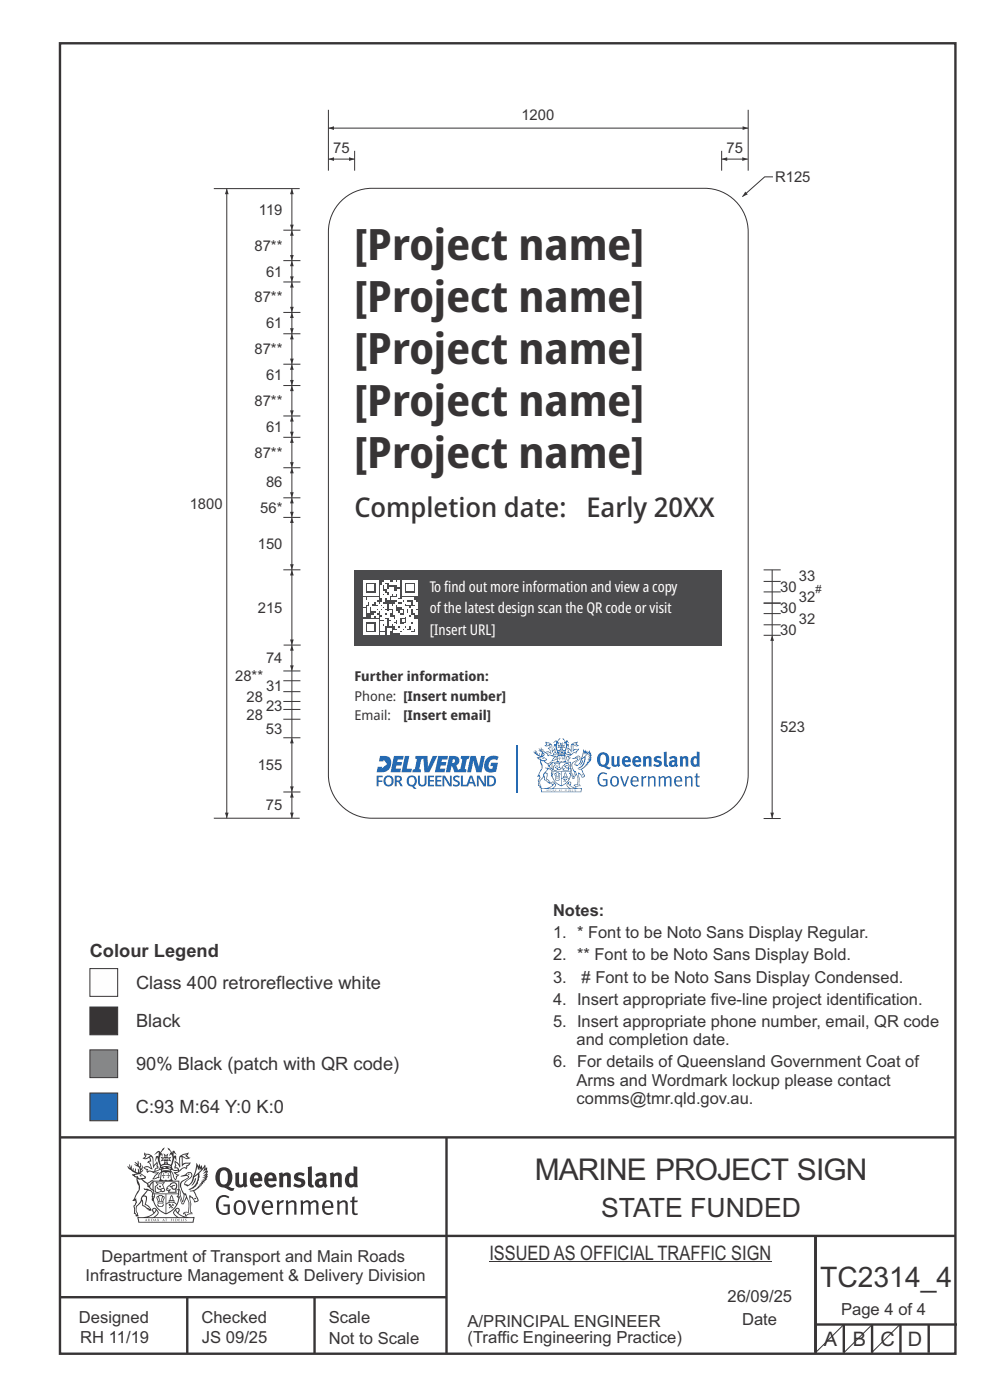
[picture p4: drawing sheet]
<svg xmlns="http://www.w3.org/2000/svg" width="210mm" height="297mm" viewBox="0 0 210 297" stroke-linecap="round" stroke-linejoin="round" font-family="sans-serif">
<defs><g id="words">
<g font-size="9.2" fill="#373435">
<text x="75.2" y="55.3">[Project name]</text>
<text x="75.2" y="66.3">[Project name]</text>
<text x="75.2" y="77.3">[Project name]</text>
<text x="75.2" y="88.3">[Project name]</text>
<text x="75.2" y="99.3">[Project name]</text>
</g>
<text font-size="6.3" fill="#373435" x="113.5" y="250.3">MARINE PROJECT SIGN</text>
<text font-size="6" fill="#373435" x="174" y="273">TC2314_4</text>
<g font-size="5.8" fill="#373435">
<text x="75.2" y="109.8">Completion date:</text>
<text x="124.4" y="109.8">Early 20XX</text>
</g>
<text font-size="5.6" fill="#373435" x="127.5" y="258.1">STATE FUNDED</text>
<g font-size="4.2" fill="#373435">
<text x="103.8" y="267.2">ISSUED AS OFFICIAL TRAFFIC SIGN</text>
<text x="174.7" y="285.6">A</text>
<text x="180.9" y="285.6">B</text>
<text x="186.8" y="285.6">C</text>
<text x="192.6" y="285.6">D</text>
</g>
<g font-size="3.9" fill="#373435">
<text x="19" y="203">Colour Legend</text>
<text x="28.9" y="209.9">Class 400 retroreflective white</text>
<text x="28.9" y="217.9">Black</text>
<text x="28.9" y="227">90% Black (patch with QR code)</text>
<text x="28.8" y="236.2">C:93 M:64 Y:0 K:0</text>
</g>
<g font-size="3.5" fill="#373435">
<text x="117.3" y="194.4">Notes:</text>
<text x="117.3" y="203.8">2. ** Font to be Noto Sans Display Bold.</text>
<text x="117.3" y="199.1">1. * Font to be Noto Sans Display Regular.</text>
<text x="117.3" y="208.4">3.</text>
<text x="123.4" y="208.4"># Font to be Noto Sans Display Condensed.</text>
<text x="117.3" y="213.1">4. Insert appropriate five-line project identification.</text>
<text x="117.3" y="217.8">5. Insert appropriate phone number, email, QR code</text>
<text x="122.3" y="221.7">and completion date.</text>
<text x="117.3" y="226.4">6. For details of Queensland Government Coat of</text>
<text x="122.3" y="230.3">Arms and Wordmark lockup please contact</text>
<text x="122.3" y="234.3">comms@tmr.qld.gov.au.</text>
<text x="21.6" y="267.8">Department of Transport and Main Roads</text>
<text x="18.2" y="271.8">Infrastructure Management &amp; Delivery Division</text>
<text x="16.7" y="280.6">Designed</text>
<text x="42.7" y="280.6">Checked</text>
<text x="69.7" y="280.6">Scale</text>
<text x="99.2" y="281.5">A/PRINCIPAL ENGINEER</text>
<text x="154.3" y="276.2">26/09/25</text>
<text x="157.4" y="281.2">Date</text>
<text x="178.4" y="278.9">Page 4 of 4</text>
<text x="17" y="284.8">RH 11/19</text>
<text x="42.8" y="284.8">JS 09/25</text>
<text x="69.7" y="285.2">Not to Scale</text>
<text x="99.2" y="285">(Traffic Engineering Practice)</text>
</g>
<g font-size="3.1" fill="#373435">
<text x="110.6" y="25.6">1200</text>
<text x="70.7" y="32.5">75</text>
<text x="154.1" y="32.5">75</text>
<text x="164.4" y="38.6">R125</text>
<text x="54.9" y="45.5">119</text>
<text x="54" y="53.2">87**</text>
<text x="56.4" y="58.7">61</text>
<text x="54" y="64.2">87**</text>
<text x="56.4" y="69.7">61</text>
<text x="54" y="75.2">87**</text>
<text x="56.4" y="80.6">61</text>
<text x="54" y="86.1">87**</text>
<text x="56.4" y="91.6">61</text>
<text x="54" y="97.1">87**</text>
<text x="40.2" y="107.9">1800</text>
<text x="56.4" y="103.4">86</text>
<text x="55.2" y="108.8">56*</text>
<text x="54.7" y="116.4">150</text>
<text x="165.5" y="125.5">30</text>
<text x="169.5" y="123.3">33</text>
<text x="54.7" y="130">215</text>
<text x="165.5" y="130.1">30</text>
<text x="169.5" y="127.7">32</text>
<text x="165.5" y="134.8">30</text>
<text x="169.5" y="132.4">32</text>
<text x="56.4" y="140.7">74</text>
<text x="49.9" y="144.5">28**</text>
<text x="52.3" y="148.9">28</text>
<text x="56.4" y="146.7">31</text>
<text x="52.3" y="152.7">28</text>
<text x="56.4" y="155.7">53</text>
<text x="56.4" y="150.8">23</text>
<text x="165.5" y="155.3">523</text>
<text x="54.7" y="163.4">155</text>
<text x="56.4" y="171.9">75</text>
</g>
<g font-size="3.1" fill="#fefefe">
<text x="91.1" y="125.6">To find out more information and view a copy</text>
<text x="91.1" y="130.1">of the latest design scan the QR code or visit</text>
<text x="91.1" y="134.7">[Insert URL]</text>
</g>
<g font-size="2.9" fill="#373435">
<text x="75.2" y="144.4">Further information:</text>
<text x="75.2" y="148.7">Phone: [Insert number]</text>
<text x="75.2" y="152.6">Email:</text>
<text x="85.6" y="152.6">[Insert email]</text>
</g>
<text font-size="2.4" fill="#373435" x="173" y="125.7">#</text>
</g></defs>
<g fill="none" stroke="#373435" stroke-width=".51">
<path d="M12.7 9.2h190v278h-190zM12.7 241.3h190M94.7 241.4v45.8M12.7 275.2h82M12.7 262.2h190.1M39.7 275.2v12M66.7 275.2v12M173 262.1v24.9M173 281h30M179 281v6M185 281v6M191 281v6"/>
<path d="M197 281v6"/>
</g>
<g fill="#373435">
<path d="M47 248.4a2.55 2.55 0 0 0 0 2.7l.3 .2a.81 .81 0 0 0 1-1v-.5a1.04 1.04 0 0 0-1.1-1.5zM46.3 248.1a1.82 1.82 0 0 1 2.1-.2 1.82 1.82 0 0 1 .9 1.8 2.29 2.29 0 0 1-.8 2l.7 .3h.5l-.2 .6a2.87 2.87 0 0 1-2-.7 2.12 2.12 0 0 1-1.7-3.1z" fill-rule="evenodd"/>
<path d="M49.9 248.9l.8-.2v2a.46 .46 0 0 0 .3 .6 .46 .46 0 0 0 .6-.3v-2.1l.7-.2v2.4l.2 .5-.5 .3-.3-.3a1.02 1.02 0 0 1-1.2 .3 1.02 1.02 0 0 1-.6-1.1z" fill-rule="evenodd"/>
<path d="M54 249.5l-.1 .5h.9a.49 .49 0 0 0-.2-.6 .49 .49 0 0 0-.6 .1zM53.4 249.1a1.34 1.34 0 0 1 1.6-.2 1.34 1.34 0 0 1 .6 1.5v.2h-1.7a.77 .77 0 0 0 .5 .8 .77 .77 0 0 0 .9-.4l.3 .5a1.59 1.59 0 0 1-2 .2 1.59 1.59 0 0 1-.5-2.1z" fill-rule="evenodd"/>
<path d="M57 249.5l-.1 .5h1a.49 .49 0 0 0-.2-.6 .49 .49 0 0 0-.7 .1zM56.4 249.1a1.34 1.34 0 0 1 1.6-.2 1.34 1.34 0 0 1 .7 1.5v.2h-1.8a.77 .77 0 0 0 .5 .8 .77 .77 0 0 0 .9-.4l.4 .5a1.59 1.59 0 0 1-2.1 .2 1.59 1.59 0 0 1-.5-2.1z" fill-rule="evenodd"/>
<path d="M59.2 248.9l.7-.2 .1 .4a.95 .95 0 0 1 1-.3 .95 .95 0 0 1 .7 .8v2.3h-.8v-2.3a.46 .46 0 0 0-.8 .1v2.2h-.8z" fill-rule="evenodd"/>
<path d="M62.6 249.1a1.75 1.75 0 0 1 2-.1l-.2 .5-.6-.2a.43 .43 0 0 0-.6 .3l.4 .3a1.04 1.04 0 0 1 1.2 1.1 1.04 1.04 0 0 1-1.4 1l-1.2-.4 .3-.6 1 .4 .4-.4a.88 .88 0 0 0-1-.5l-.4-.2-.1-.4z" fill-rule="evenodd"/>
<path d="M65.3 247.6l.8-.2 .1 3.8 .3 .2 .1 .4a.88 .88 0 0 1-1 0 .88 .88 0 0 1-.3-1z" fill-rule="evenodd"/>
<path d="M67.8 250.6a.43 .43 0 0 0-.1 .7 .43 .43 0 0 0 .7-.1v-.7zM66.8 249.1a1.7 1.7 0 0 1 2.4 .1v1.9l.3 .4-.4 .5-.5-.4a1.03 1.03 0 0 1-1.7-.1 1.03 1.03 0 0 1 .8-1.5h.7v-.4a.8 .8 0 0 0-1.2 .1z" fill-rule="evenodd"/>
<path d="M70 248.9l.7-.2 .1 .4a.95 .95 0 0 1 1-.3 .95 .95 0 0 1 .7 .8v2.3h-.8v-2.3a.46 .46 0 0 0-.8 .1v2.2h-.8z" fill-rule="evenodd"/>
<path d="M74.3 249.5a1.48 1.48 0 0 0 0 1.7h.5l.2-.1v-1.5l-.3-.2zM75 247.4l.8 .1 .1 4.4h-.7l-.1-.2a1.26 1.26 0 0 1-1.4 0 1.26 1.26 0 0 1-.5-1.3 1.29 1.29 0 0 1 .4-1.4 1.29 1.29 0 0 1 1.4-.1z" fill-rule="evenodd"/>
<path d="M46.4 253.9a1.72 1.72 0 0 1 2.3 0l-.3 .3a1.24 1.24 0 0 0-1.4-.2 1.24 1.24 0 0 0-.6 1.4 1.49 1.49 0 0 0 1.2 1.9l.7-.1v-1.3h-.8l-.1-.4h1.3v1.9a1.93 1.93 0 0 1-2.2 0 1.93 1.93 0 0 1-.7-2.2l.2-.8z" fill-rule="evenodd"/>
<path d="M50.4 255.1a1.65 1.65 0 0 0 .2 2.2 .99 .99 0 0 0 1-1.4 .78 .78 0 0 0-.4-.8 .78 .78 0 0 0-.8 0zM50 254.9a1.33 1.33 0 0 1 1.6-.1 1.33 1.33 0 0 1 .5 1.4 1.31 1.31 0 0 1-1.3 1.6 1.31 1.31 0 0 1-1.2-1.6v-.6z" fill-rule="evenodd"/>
<path d="M52.5 254.7l.4-.1 .9 2.6 .8-2.5h.5l-1.1 3h-.5z" fill-rule="evenodd"/>
<path d="M56.3 255.2l-.2 .7h1.3a.7 .7 0 0 0-.3-.8 .7 .7 0 0 0-.8 .1zM55.9 255a1.22 1.22 0 0 1 1.5-.2 1.22 1.22 0 0 1 .5 1.5h-1.8a.93 .93 0 0 0 .5 1 .93 .93 0 0 0 1.1-.2l.2 .3a1.43 1.43 0 0 1-1.8 .1 1.43 1.43 0 0 1-.6-1.7z" fill-rule="evenodd"/>
<path d="M58.7 254.7l.4-.1 .1 .5 .4-.4 .6-.1-.2 .5a.66 .66 0 0 0-.8 .7v1.9h-.4z" fill-rule="evenodd"/>
<path d="M60.6 254.7l.4-.1 .1 .5a.94 .94 0 0 1 1-.5 .94 .94 0 0 1 .8 .8v2.3h-.5l-.1-2.5a.81 .81 0 0 0-1.2 .3v2.2h-.4z" fill-rule="evenodd"/>
<path d="M63.7 254.7l.5-.1 .1 .5 .4-.3a.78 .78 0 0 1 1.1 .3 .9 .9 0 0 1 1-.5 .9 .9 0 0 1 .8 .8v2.3h-.5l-.1-2.5a.67 .67 0 0 0-1.1 .3v2.2h-.5v-2.4l-.4-.3-.7 .4v2.3h-.5z" fill-rule="evenodd"/>
<path d="M69 255.2l-.1 .7h1.3a.7 .7 0 0 0-.3-.8 .7 .7 0 0 0-.9 .1zM68.7 255a1.22 1.22 0 0 1 1.5-.2 1.22 1.22 0 0 1 .5 1.5h-1.8a.93 .93 0 0 0 .4 1 .93 .93 0 0 0 1.2-.2l.1 .3a1.44 1.44 0 0 1-1.7 .1 1.44 1.44 0 0 1-.6-1.7z" fill-rule="evenodd"/>
<path d="M71.4 254.7l.5-.1 .1 .5a.94 .94 0 0 1 1-.5 .94 .94 0 0 1 .8 .8v2.3h-.5l-.1-2.5a.81 .81 0 0 0-1.2 .3v2.2h-.4z" fill-rule="evenodd"/>
<path d="M74.7 253.9l.5-.1v.9h.7l-.1 .3h-.6v2.2l.1 .2h.5l.1 .3a.75 .75 0 0 1-1.2-.6v-2.1h-.4v-.3h.4z" fill-rule="evenodd"/>
<path d="M30.8 244.9l1.1 .3-.9 .5h-.4l.6-.5zM31.8 245.4h.2a2.44 2.44 0 0 1 .4 1.9l.1 .5 .7-1-.1 .6 .3 .3a.57 .57 0 0 0-.6 .7l-1-.1-.5 .2 .2-.5-.8-.3 .7-.1 .9 .5 .1-.1-.6-1.3-.2-.2h.5zM30.7 244.4l-.1 .5 .2 .4-.6 .4a1.04 1.04 0 0 0 1.4-.1l.2 .6-.3 .1-.2 .4a.94 .94 0 0 1 .8 1.1l-.2-.1a1.16 1.16 0 0 0-1.5-.1l.3 .4 .4 .2 .1 .5 .2 .1 .1-.2a.94 .94 0 0 1 1.1 .2l.8 .1-1.2 1.2a1.13 1.13 0 0 0 1.2-.2l.4-.1-.1-.4 .5-.8a.83 .83 0 0 0-.6 1.1l-.3-.1-.7 .4 1.1-1.4-.5 .1-.5-.1 1.3-.5-.1-.1-.9 .4v-.3l.2-.2 .3 .1 .1-.3-.2-.4v-.6l-.1-.4-.7 1v-.7a1.42 1.42 0 0 0-1.6-1.8z" fill-rule="evenodd"/>
<path d="M38.5 245.2l.5-.2 .7-.1-.6 .3 .8 .5h-.3zM38.3 245.5l.2-.1 .1 2a1.69 1.69 0 0 1 1.6-.6l-.8 .5 .1 .5a1.1 1.1 0 0 0-1.5 .6l-.1-.5-.2-.2h-.5l.3-.4-.3-.7a1.42 1.42 0 0 1 .8 1.1l.2-.1zM37.1 246.2l.1 1-.2 .3 .1 .4h.5l.1 .2a.96 .96 0 0 1-1.1-.1l-.1 .1a1.06 1.06 0 0 0 1.3 .2v.1a.72 .72 0 0 1-1 .2l.3 .5 .6 .2-.4 .2-.1 .6-.2-.3-.4-1.1-.4-.4 .4 .9a1.54 1.54 0 0 0 .7 1.2l.2-.3a.58 .58 0 0 1 .4-.8l.2-.1h-.3l-.5-.3 .9-.5a.93 .93 0 0 1 1.2-.5v.2l.2-.2 .1-.5a.99 .99 0 0 0 .7-.8l-1.3 .1-.3 .2-.1-1.4 .9 .4 .9-.3h-.4l-.5-.4 .4-.7-.6 .2a1.46 1.46 0 0 0-1.4 2.1v.4l-.2-.4z" fill-rule="evenodd"/>
<path d="M35.6 248.9l.2 .1-.1 .3 .4 .1h-.4v.6l-.1-.6h-.3l.3-.1z" fill-rule="evenodd"/>
<path d="M34.6 248.9l.2 .1v.3l.3 .1h-.3l-.1 .6v-.6h-.4l.4-.1z" fill-rule="evenodd"/>
<path d="M34.3 248.8a.57 .57 0 0 1 .9 .2 .57 .57 0 0 1 .9-.2l.2 1.4h-.2a.57 .57 0 0 1-.9 0 .69 .69 0 0 1-1.1 0zM34.2 248.1l-.3 2.1-.2 .4h3l-.2-.4-.3-2.1h-.2v.2l-.8-.1-.8 .1v-.2z" fill-rule="evenodd"/>
<path d="M34.2 252.4a.3 .3 0 0 0 .6 0 .3 .3 0 0 0-.6 0zM33.3 250.9l.3 .3-.3 .4a.79 .79 0 0 0 0 1.3l.8-.2-.1-.3a.55 .55 0 0 1-.7-.6l.1-.1 .2 .3 .3 .2 .8-.2-.4-.7 .4-.4-.7 .2zM33 250.7l1.1 .2 .9-.2-.4 .6 .4 1.2a.56 .56 0 0 1-.8 .3l-.2 .1a.73 .73 0 0 1-.9 .1 .73 .73 0 0 1-.3-1v-.4l.6-.4z" fill-rule="evenodd"/>
<path d="M35.6 251.8l.7-.4a.58 .58 0 0 1 1-.1 .58 .58 0 0 1-.4 .9l-.3-.3a.43 .43 0 0 1 .6-.4 .57 .57 0 0 0-.8 .2l-.2-.1-.3 .1 .4 .2a.55 .55 0 0 0 .9 .4v.5h-1.3l.3-.4-.1-.1-.6 .1 .2-.3-.2-.1zM35.4 251.8l-.1 .2a.39 .39 0 0 0 .2 .6h.3l-.2 .4h1.9l-.1-.8a.86 .86 0 0 0-.1-1.3 .86 .86 0 0 0-1.3 .4z" fill-rule="evenodd"/>
<path d="M36 254.8h.8v.2h-.8zM36.4 253.8l.2 .8h-.4zM36.4 253.5l-.3 .5-.1 .6h-.2v.4l-.7 .4 .2 .1a1.48 1.48 0 0 1 2.1 .2l.2-.1-.6-.5v-.5h-.2l-.1-.6z" fill-rule="evenodd"/>
<path d="M35.8 255.4l.4 .1 .1 .3 .3-.2-.2-.2a.38 .38 0 0 1 .5 .5l-.2-.2-.3 .2 .3 .2-.3 .3-.1-.4-.4 .4-.1-.2 .4-.3-.1-.1-.2 .1z" fill-rule="evenodd"/>
<path d="M34.5 254h.2v.2l-.2 .6h-.2zM33.6 255.3h.9v.2a.55 .55 0 0 1-.8 .4v-.2l-.2-.1zM33.4 254h.2l.2 .8h-.2zM33.6 255l.8-.1 .1 .2h-.8zM33.8 253.7h.5l-.2 1.1h-.1zM33.3 253.8l-.1 .3 .3 1.1a.48 .48 0 0 0-.1 .6 .48 .48 0 0 0 .5 .2h.5a.49 .49 0 0 0 .2-.8l.3-1.1-.1-.3a1.42 1.42 0 0 0-1.5 0z" fill-rule="evenodd"/>
<path d="M33.7 251.5l.4 .1 .1 .3h-.3z" fill-rule="evenodd"/>
<path d="M41.3 250.1l.3-.2-.2 .8-.6 .8h-.2l.5-.7z" fill-rule="evenodd"/>
<path d="M39.7 249l.3-.2 .5 .2a.88 .88 0 0 1-.6 1.1 1.22 1.22 0 0 0-.8 1.3l.5 .2a.72 .72 0 0 0 .9-.4l.5-.8 .2-.6 .8-.6v.2a2.85 2.85 0 0 1-2 2.9l.1 .1a2.13 2.13 0 0 0 1.9-1.5v-.3a2.01 2.01 0 0 0 .3-1.7l1.1-1.3-.4 1 .7-.5-.7 1 .8-.4-.8 .8 .7-.2-.9 .6 .8-.1-.8 .4h.7l-.8 .3 .3 .2h-.4l.2 .3h-.4l.2 .3h-.4l.1 .2h-.1a2.16 2.16 0 0 1-2 1.1l.1 .2 .4-.1a.76 .76 0 0 1 .7 .8l.5 1.2-.6 .2a1.45 1.45 0 0 0-1.1-1.3l.2 1.8-.1 1.8 .4 .3a1.07 1.07 0 0 0-1.2 .4v-.3l-.5-.2a.87 .87 0 0 1 1.1-.1v-.7a4.4 4.4 0 0 0-.6-3.1l-.1-.3h-.2a2.16 2.16 0 0 1-.7-2.2l.3-.4 1.2-.7a.55 .55 0 0 0-.4-.8zM37.8 252.4a.76 .76 0 0 1 .3 1.1l.6 1.6 .4-1.7 .2 .1a.61 .61 0 0 1-.1 .9l-.3 .8-.2 .1-.7-1.6-.3 .1a1.18 1.18 0 0 0 .1-1.4zM41.8 247.5l.2 .7 .3-.5v.6l.4-.5a1.9 1.9 0 0 1-1.2 1.4l-.3 .3zM38.2 249.6l1.4-.2 .2 .2v.3l-.5 .2a1.26 1.26 0 0 0-.9 1.9l.2 .7a1.84 1.84 0 0 1 .1 2.1l-.4-1.4a.96 .96 0 0 0-.4-1.2l-.4 .2a.78 .78 0 0 1 0 1.3l.1 .3h.4l.4 1.1a.38 .38 0 0 0 .2 .4 .38 .38 0 0 0 .4-.1l.6-1.2a2.94 2.94 0 0 1 .4 2.5l-.1 .4h-.8l-.3 .4v.2l.4-.1 .1 .4 .2 .1a1.02 1.02 0 0 1 1.3-.5v-.4l-.3-.1 .1-1.8-.3-1.3h.1a1.14 1.14 0 0 1 .8 1 .63 .63 0 0 0 .8-.2 .63 .63 0 0 0-.2-.9l-.6-1.2 .9-.6 .2-.4h.3l-.1-.2h.4l-.1-.3h.3l-.1-.3 .5-.1-.2-.2 .6-.4v-.2h-.2l.4-.5h-.3l.3-.5-.4 .1 .4-.5v-.3l-.3 .2 .2-.7-.1-.2-.4 .3v-.8l-.6 .8-.2-.8-.2 .5-.3-.7-.1 .6-.5-.8-.1 1.4-.6 1.8a1.81 1.81 0 0 1-1 1.5l-.6-.2a1.75 1.75 0 0 1 1.1-1.2 .75 .75 0 0 0 .1-1.3 .75 .75 0 0 0-1.2 .4z" fill-rule="evenodd"/>
<path d="M41.2 254.1h.3l.2 .2-.4 .1z" fill-rule="evenodd"/>
<path d="M29.4 258.4h11.6l-.1 .8h-11.4zM31.3 258.2l.5-.1a2.48 2.48 0 0 0 1.4-1.3l.3 .5-.5 .6-.5 .3zM32.5 256.6l.3-.2 .2 .1-.3 .7zM37.2 256.8a2.65 2.65 0 0 0 1.8 1.4h-1.1l-.5-.3-.5-.6zM37.4 256.5l.2-.1 .3 .2-.3 .6zM29.2 258.2l.1 1.2h11.8l.2-1.1-.2-.1a4.1 4.1 0 0 1-3.3-.9l.3-.4-.1-.6a1.06 1.06 0 0 0-1.3 1l.2 .4 .6 .5h-4.7l.3-.1a.84 .84 0 0 0 .6-.8 .84 .84 0 0 0-.5-.8l-.3-.2h-.5l-.1 .6 .3 .4a4.2 4.2 0 0 1-3.4 .9z" fill-rule="evenodd"/>
<path d="M31 258.7l.1 .2h-.2zM31 258.5l-.3 .6 .4-.2 .2 .2z" fill-rule="evenodd"/>
<path d="M31.3 258.6h.3v.4a.25 .25 0 0 0 .2-.1 .25 .25 0 0 0-.1-.3h.1a.29 .29 0 0 1 0 .4 .29 .29 0 0 1-.4 0 .29 .29 0 0 1 0-.4z" fill-rule="evenodd"/>
<path d="M32.2 258.6a.22 .22 0 0 1 .3 .2 .22 .22 0 0 1-.3 .2zM32 258.6l.1 .4a.33 .33 0 0 0 .4 0 .33 .33 0 0 0 0-.4 .33 .33 0 0 0-.5 0z" fill-rule="evenodd"/>
<path d="M32.9 258.7l.1 .2h-.2zM32.9 258.5l-.2 .6 .3-.2 .2 .2z" fill-rule="evenodd"/>
<path d="M33.3 258.6h.2l.1 .1 .2-.1-.2 .2 .2 .3-.3-.3-.1 .3h-.1l.2-.3z" fill-rule="evenodd"/>
<path d="M34.7 258.7l.1 .2h-.2zM34.7 258.5l-.3 .6 .4-.2 .2 .2z" fill-rule="evenodd"/>
<path d="M35 258.5h.5l-.2 .1v.5h-.2l.1-.5z" fill-rule="evenodd"/>
<path d="M36.2 258.6l.3-.1-.1 .1v.2h.1h-.1v.3h-.2z" fill-rule="evenodd"/>
<path d="M36.7 258.6h.2v.5h-.2z" fill-rule="evenodd"/>
<path d="M37.3 258.6a.22 .22 0 0 1 .3 .2 .22 .22 0 0 1-.3 .2zM37.1 258.6v.4a.33 .33 0 0 0 .5 0 .33 .33 0 0 0 0-.4 .33 .33 0 0 0-.5 0z" fill-rule="evenodd"/>
<path d="M37.8 258.6l.4-.1-.2 .1v.2h.1h-.1v.2l.2 .1h-.4z" fill-rule="evenodd"/>
<path d="M38.4 258.6h.2l-.1 .4 .2 .1h-.3z" fill-rule="evenodd"/>
<path d="M38.9 258.6h.2v.5h-.2z" fill-rule="evenodd"/>
<path d="M39.3 258.6h.2h-.1l.2 .3-.2 .2-.1-.1v-.1l.2 .1z" fill-rule="evenodd"/>
<path d="M34.2 247.4a1.51 1.51 0 0 1 2 .2 2.67 2.67 0 0 0-2.1 0zM35.7 247.6l.4 .1 .1 .3-.4-.1zM34.6 247.6h.5l.1 .2h-.4zM34 247.8l.3 .2h-.3zM34.9 246.9l.3-.2 .3 .2zM34.9 245.6l.2 .1v.3h-.2zM35 245.1l.2 .2 .2-.2-.1 .3h-.2zM35.1 246.3h.2l.1 .4-.2-.2-.2 .2zM35.3 245.7l.2-.1v.4h-.2zM34.4 245.7h.3l.1 .3-.4 .1 .2-.2zM35.7 245.7h.3l-.2 .2 .2 .2-.4-.1zM32.7 244.9l1-.5-.1 1-.2-.2-.3 .2-.3 1.1 .5-1 .3 .9a1.84 1.84 0 0 1 .2 1.7l.4 .1a2.48 2.48 0 0 1 2.2 0l.2-.2-.2-.7 .7-1.8 .4 .7-.2-1-.2-.1-.2 .3v-.9l.6 .4-.6-.8-.3 .1-.1 .4-.5-.9-.5-.3 .2 .5 .6 .5-.5 .8 .4-.4a2.06 2.06 0 0 1 0 2.3l-.5-.2-.2-.6 .1-.1 .8 .2-.4-.5 .4-.5-.7 .2-.2-.2 .2-.7-.5 .4-.5-.4 .2 .7-.2 .2-.7-.2 .4 .5-.4 .5 .8-.2 .1 .1-.2 .6-.5 .2a2.02 2.02 0 0 1 0-2.2l.3 .5-.1-.7-.3-.1 .8-1.2-.4 .3-.5 .8-.2-.3a.8 .8 0 0 0-.8 .5z" fill-rule="evenodd"/>
<path d="M29.2 250.1l.3 .1a.61 .61 0 0 1 .8 .4l.3 .2a.8 .8 0 0 1 .6 1l.4 .1 .5 .5a1 1 0 0 1 .5 1.1l-.1 .7v-.5h-.1a.96 .96 0 0 0-.8-1.3l-.2-.2h-.7l-.1-.1-.1 .1 .1 .3h.6l-1.2 1.3-.2 1-.4 .6a1.33 1.33 0 0 0-.5 1.8l.2 .5a1.26 1.26 0 0 1-.5-1.5l-.1-.3a1.56 1.56 0 0 0 .4-1.7l-.3 .2 .2-.5a3.2 3.2 0 0 0 .7-3zM30.4 253.9h.4a2.06 2.06 0 0 1-.1 1.6l.7 .5 .4 .4-.6-.1-.8-.6-.1-.9a.51 .51 0 0 1 .1-.9zM28.6 249.3a1.52 1.52 0 0 1 2.1 .5l-1.1 .2-.2-.1-.1-.4h-.5zM27.5 247v.8l-.3-.4h-.1a3.1 3.1 0 0 0 1.9 1.6l-1 .1 .5 .6 .5 .1 .1 1.1a1.84 1.84 0 0 1-.3 2.5l-.4 .9-.3 .4 .2 .1 .4-.1 .1 .4-.2 .5-.3 .2 .1 1.7h.2l.3 .5 .1 .1 .4-.1-.1-.5a1.3 1.3 0 0 1-.1-1.7l.9-1 .1 1.1 .6 .2 .5 .5 .1-.1 .2 .3h.5a1.85 1.85 0 0 0-1.2-1.4l.1-.3a1.39 1.39 0 0 0 0-1.4l-.5-.1 .5-.5a.66 .66 0 0 1 .9-.4 .66 .66 0 0 1 .3 .9l-.1 .4 .2-.1v.2l-.1 .3 .2 .5 .1-.3a2.24 2.24 0 0 0 .1-2.2 .73 .73 0 0 1-.7-.7 .73 .73 0 0 1 .6-.7v-.2a.94 .94 0 0 0-.9 .8 .48 .48 0 0 1-.1-.6 .48 .48 0 0 1 .5-.2l.5-.3a.51 .51 0 0 0-.8 .2l-.5 .2-1-.8h.6l.2-.5-1.2-.7 .5-.5v-.3l-.5 .4 .1-.2a.69 .69 0 0 0 .2-1v.4l-.2 .3v-1.1l-.3-.2 .1 .6-.1 .2-.4-1.3v.7l-.6-.4 .5 .7-.6-.2 .3 .3a1 1 0 0 1 .7 1.4l-.2-.8v.9l-.5-.2v-.8l-.2 .7-.2-.1-.1-.6-.2 .4-.2-.2 .1-.7-.2 .5z" fill-rule="evenodd"/>
<path d="M29.6 249.4l.2-.1 .3 .2z" fill-rule="evenodd"/>
<path d="M32.4 250.5h5.6v2l-.2-.1v-1.7h-5.2v2.5h5.2v-.8l.1 .2-.1 1.1v-.3h-2.5v4a4.1 4.1 0 0 0 2.6-3.6l.1-.1a4 4 0 0 1-2.8 3.9 4.2 4.2 0 0 1-2.8-4.7l.1 1.2 .1-.1a3.8 3.8 0 0 0 2.5 3.4v-4h-2.5l-.2-.9z" fill-rule="evenodd"/>
<circle cx="40" cy="249.1" r=".17"/>
</g>
<path d="M19.1 213.6h5.9v5.9h-5.9z" fill-rule="evenodd" fill="#373435" stroke="#373435" stroke-width=".21"/>
<path d="M19.1 205.5h5.9v5.9h-5.9z" fill-rule="evenodd" fill="#fefefe" stroke="#373435" stroke-width=".21"/>
<path d="M19.1 222.7h5.9v5.9h-5.9z" fill="#848688" stroke="#373435" stroke-width=".21"/>
<path d="M179 281l-6 6M185 281l-6 6" fill="none" stroke="#373435" stroke-width=".21"/>
<path d="M19.1 231.9h5.9v5.9h-5.9z" fill="#256ab2" stroke="#373435" stroke-width=".21"/>
<path d="M72 43a9.2 9.2 0 0 1 6.9-3.1h70.6a9.2 9.2 0 0 1 9.2 9.3v115.2a9.2 9.2 0 0 1-9.2 9.2h-70.6a9.2 9.2 0 0 1-9.2-9.2v-115.2a9.2 9.2 0 0 1 2.3-6.2zM190.9 281l-6 6" fill="none" stroke="#373435" stroke-width=".21"/>
<path d="M75.2 120.9h78v16h-78z" fill="#4b4b4d"/>
<g fill="#fefefe">
<path d="M77 123.1h.5v2.8h-.5z"/>
<path d="M77 125.9h.5v.4h-.5z"/>
<path d="M77 126.8h.5v1.4h-.5z"/>
<path d="M77 128.2h.5v.4h-.5z"/>
<path d="M77 129.1h.5v1.9h-.5z"/>
<path d="M77 131.4h.5v.9h-.5z"/>
<path d="M77 132.3h.5v1.4h-.5z"/>
<path d="M77 133.7h.5v.9h-.5z"/>
<path d="M77.5 123.1h.4v.5h-.4z"/>
<path d="M77.5 125.9h.4v.4h-.4z"/>
<path d="M77.5 127.3h.4v.9h-.4z"/>
<path d="M77.5 131.4h.4v.5h-.4z"/>
<path d="M77.5 134.2h.4v.4h-.4z"/>
<path d="M77.9 123.1h.5v.5h-.5z"/>
<path d="M77.9 124h.5v1.4h-.5z"/>
<path d="M77.9 125.9h.5v.4h-.5z"/>
<path d="M77.9 126.8h.5v.9h-.5z"/>
<path d="M77.9 128.6h.5v1.4h-.5z"/>
<path d="M77.9 131.4h.5v.5h-.5z"/>
<path d="M77.9 132.3h.5v1.4h-.5z"/>
<path d="M77.9 134.2h.5v.4h-.5z"/>
<path d="M78.4 123.1h.5v.5h-.5z"/>
<path d="M78.4 124h.5v1.4h-.5z"/>
<path d="M78.4 125.9h.5v.4h-.5z"/>
<path d="M78.4 126.8h.5v1.4h-.5z"/>
<path d="M78.4 128.2h.5v.4h-.5z"/>
<path d="M78.4 131.4h.5v.5h-.5z"/>
<path d="M78.4 132.3h.5v1.4h-.5z"/>
<path d="M78.4 134.2h.5v.4h-.5z"/>
<path d="M78.9 123.1h.4v.5h-.4z"/>
<path d="M78.9 124h.4v1.4h-.4z"/>
<path d="M78.9 125.9h.4v.4h-.4z"/>
<path d="M78.9 126.8h.4v1.4h-.4z"/>
<path d="M78.9 128.6h.4v1h-.4z"/>
<path d="M78.9 130.5h.4v.5h-.4z"/>
<path d="M78.9 131.4h.4v.5h-.4z"/>
<path d="M78.9 132.3h.4v1.4h-.4z"/>
<path d="M78.9 134.2h.4v.4h-.4z"/>
<path d="M79.3 123.1h.5v.5h-.5z"/>
<path d="M79.3 125.9h.5v.4h-.5z"/>
<path d="M79.3 126.8h.5v.9h-.5z"/>
<path d="M79.3 128.6h.5v1h-.5z"/>
<path d="M79.3 130h.5v.5h-.5z"/>
<path d="M79.3 131.4h.5v.5h-.5z"/>
<path d="M79.3 134.2h.5v.4h-.5z"/>
<path d="M79.8 123.1h.4v2.8h-.4z"/>
<path d="M79.8 125.9h.4v.4h-.4z"/>
<path d="M79.8 126.8h.4v.5h-.4z"/>
<path d="M79.8 127.7h.4v.5h-.4z"/>
<path d="M79.8 128.6h.4v.5h-.4z"/>
<path d="M79.8 129.6h.4v.4h-.4z"/>
<path d="M79.8 130.5h.4v.5h-.4z"/>
<path d="M79.8 131.4h.4v.9h-.4z"/>
<path d="M79.8 132.3h.4v1.4h-.4z"/>
<path d="M79.8 133.7h.4v.9h-.4z"/>
<path d="M80.2 128.2h.5v1.4h-.5z"/>
<path d="M80.7 124h.5v1.9h-.5z"/>
<path d="M80.7 125.9h.5v.9h-.5z"/>
<path d="M80.7 127.7h.5v.5h-.5z"/>
<path d="M80.7 128.6h.5v.5h-.5z"/>
<path d="M80.7 129.6h.5v.9h-.5z"/>
<path d="M80.7 131h.5v.4h-.5z"/>
<path d="M80.7 131.9h.5v.4h-.5z"/>
<path d="M80.7 132.3h.5v1.4h-.5z"/>
<path d="M80.7 134.2h.5v.4h-.5z"/>
<path d="M81.2 123.6h.4v.4h-.4z"/>
<path d="M81.2 125.4h.4v.5h-.4z"/>
<path d="M81.2 126.3h.4v1.4h-.4z"/>
<path d="M81.2 128.2h.4v.4h-.4z"/>
<path d="M81.2 129.1h.4v1.9h-.4z"/>
<path d="M81.2 131h.4v.4h-.4z"/>
<path d="M81.2 131.9h.4v.4h-.4z"/>
<path d="M81.2 132.8h.4v.9h-.4z"/>
<path d="M81.2 134.2h.4v.4h-.4z"/>
<path d="M81.6 123.1h.5v.5h-.5z"/>
<path d="M81.6 124h.5v1h-.5z"/>
<path d="M81.6 125.9h.5v.9h-.5z"/>
<path d="M81.6 128.2h.5v.9h-.5z"/>
<path d="M81.6 129.6h.5v.4h-.5z"/>
<path d="M81.6 130.5h.5v.5h-.5z"/>
<path d="M81.6 131.4h.5v.9h-.5z"/>
<path d="M81.6 132.3h.5v.5h-.5z"/>
<path d="M82.1 123.1h.5v.5h-.5z"/>
<path d="M82.1 125h.5v.4h-.5z"/>
<path d="M82.1 126.3h.5v1h-.5z"/>
<path d="M82.1 129.6h.5v1.4h-.5z"/>
<path d="M82.1 133.3h.5v.4h-.5z"/>
<path d="M82.1 133.7h.5v.9h-.5z"/>
<path d="M82.6 123.6h.4v.4h-.4z"/>
<path d="M82.6 124.5h.4v1.4h-.4z"/>
<path d="M82.6 125.9h.4v.4h-.4z"/>
<path d="M82.6 128.2h.4v.9h-.4z"/>
<path d="M82.6 129.6h.4v.4h-.4z"/>
<path d="M82.6 131h.4v.4h-.4z"/>
<path d="M82.6 131.9h.4v.4h-.4z"/>
<path d="M82.6 132.3h.4v.5h-.4z"/>
<path d="M82.6 133.3h.4v.4h-.4z"/>
<path d="M83 123.6h.5v.4h-.5z"/>
<path d="M83 124.5h.5v1.4h-.5z"/>
<path d="M83 126.8h.5v.5h-.5z"/>
<path d="M83 128.6h.5v.5h-.5z"/>
<path d="M83 131h.5v1.3h-.5z"/>
<path d="M83.5 123.1h.4v.9h-.4z"/>
<path d="M83.5 125.4h.4v.5h-.4z"/>
<path d="M83.5 125.9h.4v.4h-.4z"/>
<path d="M83.5 126.8h.4v.5h-.4z"/>
<path d="M83.5 128.2h.4v2.3h-.4z"/>
<path d="M83.5 131.4h.4v.5h-.4z"/>
<path d="M83.5 132.3h.4v.5h-.4z"/>
<path d="M83.5 133.7h.4v.5h-.4z"/>
<path d="M83.9 123.6h.5v.4h-.5z"/>
<path d="M83.9 125.4h.5v.5h-.5z"/>
<path d="M83.9 126.8h.5v.5h-.5z"/>
<path d="M83.9 127.7h.5v.5h-.5z"/>
<path d="M83.9 129.6h.5v1.4h-.5z"/>
<path d="M83.9 131h.5v.4h-.5z"/>
<path d="M83.9 132.3h.5v1h-.5z"/>
<path d="M83.9 133.7h.5v.5h-.5z"/>
<path d="M84.4 123.1h.5v1.4h-.5z"/>
<path d="M84.4 125h.5v.9h-.5z"/>
<path d="M84.4 125.9h.5v.9h-.5z"/>
<path d="M84.4 127.3h.5v.4h-.5z"/>
<path d="M84.4 128.2h.5v.4h-.5z"/>
<path d="M84.4 130h.5v1h-.5z"/>
<path d="M84.4 131h.5v1.3h-.5z"/>
<path d="M84.4 132.3h.5v.5h-.5z"/>
<path d="M84.4 133.3h.5v.4h-.5z"/>
<path d="M84.4 133.7h.5v.5h-.5z"/>
<path d="M84.9 127.3h.4v.4h-.4z"/>
<path d="M84.9 128.2h.4v.4h-.4z"/>
<path d="M84.9 129.6h.4v.4h-.4z"/>
<path d="M84.9 130.5h.4v.5h-.4z"/>
<path d="M84.9 132.3h.4v1.4h-.4z"/>
<path d="M84.9 134.2h.4v.4h-.4z"/>
<path d="M85.3 123.1h.5v2.8h-.5z"/>
<path d="M85.3 125.9h.5v.4h-.5z"/>
<path d="M85.3 126.8h.5v.5h-.5z"/>
<path d="M85.3 127.7h.5v.5h-.5z"/>
<path d="M85.3 128.2h.5v.9h-.5z"/>
<path d="M85.3 130.5h.5v.5h-.5z"/>
<path d="M85.3 131.4h.5v.5h-.5z"/>
<path d="M85.3 132.3h.5v1h-.5z"/>
<path d="M85.3 133.7h.5v.9h-.5z"/>
<path d="M85.8 123.1h.4v.5h-.4z"/>
<path d="M85.8 125.9h.4v.4h-.4z"/>
<path d="M85.8 126.8h.4v1.4h-.4z"/>
<path d="M85.8 128.6h.4v2.4h-.4z"/>
<path d="M85.8 132.3h.4v.5h-.4z"/>
<path d="M85.8 133.3h.4v.4h-.4z"/>
<path d="M85.8 133.7h.4v.9h-.4z"/>
<path d="M86.2 123.1h.5v.5h-.5z"/>
<path d="M86.2 124h.5v1.4h-.5z"/>
<path d="M86.2 125.9h.5v.4h-.5z"/>
<path d="M86.2 126.8h.5v.5h-.5z"/>
<path d="M86.2 127.7h.5v.5h-.5z"/>
<path d="M86.2 128.6h.5v.5h-.5z"/>
<path d="M86.2 130h.5v1h-.5z"/>
<path d="M86.2 131h.5v1.3h-.5z"/>
<path d="M86.2 132.3h.5v1h-.5z"/>
<path d="M86.2 133.7h.5v.9h-.5z"/>
<path d="M86.7 123.1h.5v.5h-.5z"/>
<path d="M86.7 124h.5v1.4h-.5z"/>
<path d="M86.7 125.9h.5v.4h-.5z"/>
<path d="M86.7 126.8h.5v.5h-.5z"/>
<path d="M86.7 127.7h.5v.5h-.5z"/>
<path d="M86.7 129.1h.5v1.4h-.5z"/>
<path d="M86.7 131h.5v1.3h-.5z"/>
<path d="M86.7 132.3h.5v.5h-.5z"/>
<path d="M86.7 133.7h.5v.9h-.5z"/>
<path d="M87.2 123.1h.4v.5h-.4z"/>
<path d="M87.2 124h.4v1.4h-.4z"/>
<path d="M87.2 125.9h.4v.4h-.4z"/>
<path d="M87.2 126.8h.4v.5h-.4z"/>
<path d="M87.2 128.6h.4v.5h-.4z"/>
<path d="M87.2 130.5h.4v.5h-.4z"/>
<path d="M87.2 131h.4v.9h-.4z"/>
<path d="M87.2 132.3h.4v1.4h-.4z"/>
<path d="M87.2 134.2h.4v.4h-.4z"/>
<path d="M87.6 123.1h.5v.5h-.5z"/>
<path d="M87.6 125.9h.5v.4h-.5z"/>
<path d="M87.6 127.3h.5v.9h-.5z"/>
<path d="M87.6 128.6h.5v1.4h-.5z"/>
<path d="M87.6 131.4h.5v.9h-.5z"/>
<path d="M87.6 132.3h.5v1h-.5z"/>
<path d="M87.6 134.2h.5v.4h-.5z"/>
<path d="M88.1 123.1h.5v2.8h-.5z"/>
<path d="M88.1 125.9h.5v.4h-.5z"/>
<path d="M88.1 127.7h.5v.5h-.5z"/>
<path d="M88.1 128.2h.5v.9h-.5z"/>
<path d="M88.1 129.6h.5v.9h-.5z"/>
<path d="M88.1 131.4h.5v.9h-.5z"/>
<path d="M88.1 132.3h.5v1.4h-.5z"/>
<path d="M88.1 133.7h.5v.9h-.5z"/>
</g>
<g fill="#256ab2">
<path d="M129.7 160.5l.6-.1v1.6l.2 .3 .4-.3v-1.5l.5-.1v1.7l.2 .4-.4 .2-.2-.2a.74 .74 0 0 1-.9 .2 .74 .74 0 0 1-.4-.8z"/>
<path d="M136.4 160.5l.5-.1 .1 .2a.69 .69 0 0 1 .7-.2 .69 .69 0 0 1 .5 .6v1.6h-.6v-1.6l-.2-.1-.4 .2v1.5h-.6z"/>
<path d="M138.9 160.6l.6-.2 .8 .2-.2 .4-.7-.1v.2a.86 .86 0 0 1 .9 1.2 1.31 1.31 0 0 1-1.7 .2l.2-.5 .7 .3 .3-.1v-.3a1.11 1.11 0 0 1-1.1-.8z"/>
<path d="M140.8 159.6l.6-.2v2.8l.2 .1 .1 .3a.63 .63 0 0 1-.7 0 .63 .63 0 0 1-.2-.7z"/>
<path d="M144.2 160.5l.5-.1 .1 .2a.69 .69 0 0 1 .7-.2 .69 .69 0 0 1 .5 .6v1.6h-.6v-1.6l-.2-.1-.4 .2v1.5h-.6z"/>
<path d="M127.2 164.1l.5-.2h.6l.5 .2-.2 .2a.94 .94 0 0 0-1.1 0 .94 .94 0 0 0-.4 1.1 .96 .96 0 0 0 .3 1 .96 .96 0 0 0 1.1 .1v-.9h-.6l-.1-.3h1v1.4a1.41 1.41 0 0 1-1.6-.1 1.41 1.41 0 0 1-.4-1.6z"/>
<path d="M131.5 164.7l.4-.1 .6 1.9 .6-1.8h.4l-.9 2.2h-.3z"/>
<path d="M136 164.7l.4-.1v.4l.4-.3 .3-.1-.1 .4h-.3l-.2 .3-.1 1.5h-.3z"/>
<path d="M137.4 164.7l.3-.1 .1 .4a.67 .67 0 0 1 .7-.4 .67 .67 0 0 1 .6 .6v1.6h-.4v-1.7l-.3-.2-.6 .3v1.6h-.3z"/>
<path d="M139.7 164.7l.3-.1 .1 .4 .1-.2a.59 .59 0 0 1 1 .2 .65 .65 0 0 1 .7-.4 .65 .65 0 0 1 .5 .6v1.6h-.3v-1.6l-.3-.3-.6 .4v1.5h-.3v-1.7l-.3-.2-.5 .3v1.6h-.4z"/>
<path d="M145.2 164.7l.4-.1 .1 .4a.67 .67 0 0 1 .7-.4 .67 .67 0 0 1 .5 .6v1.6h-.3v-1.7l-.3-.2-.6 .3v1.6h-.4z"/>
<path d="M147.6 164.1h.4l-.1 .6h.6l-.1 .2h-.5v1.6l.5 .1 .1 .2-.2 .1h-.5l-.2-.3v-1.7h-.3v-.2h.3z"/>
<path d="M119.4 160.5l.1 .1v.2l.2 .1h-.2l-.1 .4v-.4l-.3-.1h.3z"/>
<path d="M118.6 160.5l.2 .1-.1 .2h.3l-.3 .1v.4v-.4h-.3l.3-.1z"/>
<path d="M116.3 167.5h.1l.1 .3 .1-.3a.21 .21 0 0 1 0 .3 .21 .21 0 0 1-.3 0 .21 .21 0 0 1 0-.3z"/>
<path d="M117.7 167.5l.2 .1 .1-.1-.1 .1 .1 .2-.1-.1-.2 .1 .1-.1z"/>
<path d="M118.9 167.5h.3h-.1l.1 .3h-.2l.1-.3z"/>
<path d="M119.8 167.5h.2h-.1v.3h-.1z"/>
<path d="M120.2 167.5h.1v.3h-.1z"/>
<path d="M121 167.5h.2h-.1l.1 .3h-.2z"/>
<path d="M121.3 167.5h.2v.3h.1h-.3z"/>
<path d="M121.7 167.5h.2v.3h-.2z"/>
<path d="M122 167.5h.2h-.1v.3h-.1h.2z"/>
<path d="M123.5 161.3l.2-.1-.2 .7-.4 .5h-.2z"/>
<path d="M122.5 160.6h.2l-.1 .1z"/>
<path d="M123.4 164.3h.2l.1 .1-.3 .1z"/>
<path d="M115 160.9l.2-.1 .2 .2z"/>
<path d="M119.5 165.2l.3 .1 .1 .2 .2-.2-.2-.1 .3 .1 .1 .2-.2-.1-.2 .2 .3 .1-.2 .2-.1-.2-.3 .2-.1-.1 .3-.2-.2-.1z"/>
<path d="M117.9 162.4h.4v.2h-.2z"/>
<path d="M127 160a1.66 1.66 0 0 0-.3 1.7 1.66 1.66 0 0 0 1.5 1.1l.7 .4h.5l.2-.4-.5-.1-.5-.2a1.78 1.78 0 0 0-.2-2.8l-.7-.1zM127.6 160.2a.71 .71 0 0 1 .8 .1 .71 .71 0 0 1 .1 .8l-.1 .9a.6 .6 0 0 1-.7 .2 .6 .6 0 0 1-.4-.7l.1-1z"/>
<path d="M132.2 160.7a1.18 1.18 0 0 0 0 1.6 1.18 1.18 0 0 0 1.6 .1l-.2-.4-.2 .2a.52 .52 0 0 1-.6 0 .52 .52 0 0 1-.3-.5h1.3a.99 .99 0 0 0-.4-1.2 .99 .99 0 0 0-1.2 .2zM132.7 160.8h.4l.1 .5h-.6z"/>
<path d="M134.4 160.7a1.18 1.18 0 0 0 0 1.6 1.18 1.18 0 0 0 1.6 .1l-.2-.4-.2 .2a.52 .52 0 0 1-.6 0 .52 .52 0 0 1-.3-.5h1.3a.99 .99 0 0 0-.4-1.2 .99 .99 0 0 0-1.2 .2zM134.9 160.8h.4l.1 .5h-.6z"/>
<path d="M141.9 160.7l.3 .4 .8-.2 .1 .4h-.2a.83 .83 0 0 0-1 1 .83 .83 0 0 0 1.3 .2l.3 .3 .3-.4-.2-.5a1.53 1.53 0 0 0-.1-1.4l-.8-.1zM142.5 161.8l.6-.1v.4l-.5 .2z"/>
<path d="M147.8 159.4v1.1a1.12 1.12 0 0 0-1.3 .6 1.12 1.12 0 0 0 .3 1.4l.6 .2 .5-.2v.1h.6l-.1-3.1zM147.3 160.9l.5 .1v1.1l-.3 .1-.3-.3-.1-.6z"/>
<path d="M129.8 164.8a1.17 1.17 0 0 0-.3 1.4 1.17 1.17 0 0 0 1.2 .7 1.11 1.11 0 0 0 .6-1.5 1.11 1.11 0 0 0-1.5-.6zM130 165a.63 .63 0 0 1 .8 .1 .63 .63 0 0 1 .1 .7 .61 .61 0 0 1-.6 .8 .61 .61 0 0 1-.5-.9z"/>
<path d="M134 164.9a1.11 1.11 0 0 0-.1 1.6 1.11 1.11 0 0 0 1.5 .1l-.1-.2a.67 .67 0 0 1-.8 .2 .67 .67 0 0 1-.4-.8h1.4a.88 .88 0 0 0-.4-1 .88 .88 0 0 0-1.1 .1zM134.3 165.1a.5 .5 0 0 1 .6-.1 .5 .5 0 0 1 .2 .6h-1z"/>
<path d="M143.2 164.9a1.11 1.11 0 0 0-.1 1.6 1.11 1.11 0 0 0 1.6 .1l-.2-.2a.67 .67 0 0 1-.8 .2 .67 .67 0 0 1-.3-.8h1.3a.88 .88 0 0 0-.3-1 .88 .88 0 0 0-1.2 .1zM143.5 165.1a.5 .5 0 0 1 .6-.1 .5 .5 0 0 1 .3 .6h-1z"/>
<path d="M114.7 167.2l.1 .9h8.5l.1-.9a3.2 3.2 0 0 1-2.4-.6l.2-.4-.2-.4a.72 .72 0 0 0-.8 .6 .72 .72 0 0 0 .6 .8h-3.4a.67 .67 0 0 0 .5-.8 .67 .67 0 0 0-.9-.4l.2 .6a3 3 0 0 1-2.5 .6zM120.7 166h.3l-.2 .5zM120.5 166.2l.4 .5 .9 .5h-.8l-.4-.3-.3-.3zM117.1 166h.4l-.2 .5zM116.3 167.2l.9-.5 .4-.5 .1 .1 .1 .3-.5 .5-.2 .1zM114.8 167.4h8.5l-.2 .5h-8.1z"/>
<path d="M116 167.5l-.2 .3h.4zM116 167.6l.1 .1h-.1z"/>
<path d="M116.8 167.5v.3a.24 .24 0 0 0 .3 0 .24 .24 0 0 0 0-.3 .24 .24 0 0 0-.3 0zM116.9 167.5a.16 .16 0 0 1 .2 .2 .16 .16 0 0 1-.2 .1z"/>
<path d="M117.4 167.5l-.2 .3h.4zM117.4 167.6l.1 .1h-.1z"/>
<path d="M118.7 167.5l-.2 .3h.4zM118.7 167.6l.1 .1h-.2z"/>
<path d="M120.5 167.5v.3a.24 .24 0 0 0 .3 0 .24 .24 0 0 0 0-.3 .24 .24 0 0 0-.3 0zM120.6 167.5a.16 .16 0 0 1 .2 .2 .16 .16 0 0 1-.2 .1z"/>
<path d="M113.2 159.4l.3 .5 1.1 .7h-.7l.4 .5h.3v.7a1.58 1.58 0 0 1-.2 2.1l-.5 .8h.5v.3l-.3 .5v1.2h.3l.1 .4h.4l-.1-.2a1.26 1.26 0 0 1 .4-1.9l.1-.3 .1 .2a1.1 1.1 0 0 0 .9 1.1l.2 .3 .4-.1-.4-.6-.5-.4 .1-1.1-.4-.2 .6-.7a.64 .64 0 0 1 .6 .3 .64 .64 0 0 1 0 .7l.1-.1-.1 .3 .1 .4 .1-.1a3 3 0 0 0 2 2.1 2.97 2.97 0 0 0 2-2.6l.5 1.1 .2-.1 .4-.9 .1 .2a2.33 2.33 0 0 1 .2 2h-.7l-.1 .3h.3l.2 .3 .2-.2 .7-.1v-.1a.62 .62 0 0 1-.2-.9l-.1-1.6 .3 .1v.2a.52 .52 0 0 0 .9 .3v-.4l-.6-1.2 .7-.4 .3-.3v-.1h.2l-.1-.2h.3l-.1-.3h.4l-.2-.2 .5-.4h-.2l.3-.4-.2 .1 .2-.4-.3 .1 .3-.6-.2 .1 .1-.5-.1-.1-.2 .2-.1-.6-.4 .6-.1-.6-.1 .4-.3-.6-.1 .5-.3-.6-.2 1.2-.4 1.2a.92 .92 0 0 1-.7 .9h-.4v-.2l.6-.6a.63 .63 0 0 0 .3-1.1 .87 .87 0 0 0-1 .4l-.6 .3h1.1v.2l-.5 .3a.99 .99 0 0 0-.5 1.5l.3 .7-.1 1-.5-1.8v-1.3h-1l-.3-1.3 .5 1.1 .3 .2 .1-.6 .4-.3-.5-.2 .4-.2 .7-.5h.6v-.4l.5-.3v-.3l-.9 .1-.3 .2v-1.1l.5 .3 .8-.2-.6-.3 .3-.5-1.4 .5-.1 .3v1.1l-.7-.7v1.3h.4l.1 .1-.5 .1-.3-.1-.2-.5 .5-1.3 .3 .5-.1-.8-.3 .2v-.7l.4 .3-.4-.5h-.2l-.1 .3-.4-.7-.3-.1 .5 .7-.3 .5 .3-.2 .2 .3-.1 1.1-.1 .2-.4-.1-.1-.5 .6 .1-.3-.4 .3-.3-.5 .1-.1-.1 .1-.5-.3 .2-.4-.2 .2 .5-.2 .1-.5-.1 .3 .3-.3 .4 .7-.1-.2 .5-.4 .1a1.46 1.46 0 0 1 .1-1.6l.1 .4v-.5l-.2-.1 .6-.8-.4 .2-.3 .5-.2-.2-.7 .5 .7-.3-.1 .7-.1-.1-.3 .1-.1 .7 .3-.7 .3 .9a.71 .71 0 0 1 .1 .8 .71 .71 0 0 1-.6 .4v-.3h.3l.1-.2-.1-.6-.1-.3-.5 .6-.1-.8a1.1 1.1 0 0 0-1.2-1.1l-.1-.1-.1 .2 .2 .4-.4 .3 .5 .1 .5-.2 .1 .5h-.2l-.2 .3h.3l.3 .8-.1-.1a.84 .84 0 0 0-1.1 0l.5 .4v.2l.2 .2 .3-.2 .6 .3h.6l-.9 .9 1.2-.2-.1-.4 .3-.3-.3 1.1h-1.2l-.6 .4-.8-.6 .5-.1 .1-.3-.8-.5 .4-.5-.4 .2 .3-.6-.1-.3-.2 .5v-.8l-.1-.1-.1 .6-.2-.9-.1 .5-.4-.3 .4 .5-.4-.1a.89 .89 0 0 1 .7 1.2l-.2-.6v.6l-.4-.1v-.6l-.1 .5-.2-.1v-.4l-.2 .3v-.7l-.2 .4-.2-.6v.6zM119.4 158.2h.2l-.1 .1 .1 .2-.2-.1zM118.5 158.2l.2 .2-.2 .1 .1-.2zM123.8 159.5l.2 .5 .2-.3v.4l.3-.4v.3l-1.1 .9zM118.4 160.4h.5l.2 .2 .1-.2h.5l.1 1-.1 .1a.41 .41 0 0 1-.6-.1 .42 .42 0 0 1-.5 .2 .42 .42 0 0 1-.3-.4zM118.5 160a.92 .92 0 0 1 1.2 .1h-1.2zM118.6 159.6l.4-.1v.2zM119.4 159.6l.3 .1 .1 .2zM121.5 157.9l.8-.3-.4 .2 .6 .4zM121.3 158h.2l.1 1.4a.97 .97 0 0 1 1-.4l-.5 .4 .1 .3-.4-.1-.7 .5-.2-.5h-.4a.38 .38 0 0 0 0-.6v-.2l.4 .3 .2 .5 .2-.1zM119.8 160l.6 .2 .5-.1-.2 .2h-.4l.6 .5-.3 .1-.1 .5zM119.1 158.2l.2-.1v.3h-.2zM118.9 159l.2-.1 .1 .1zM119 158.6h.1l.1 .3-.1-.1-.2 .1zM118.9 157.7l.2 .2 .1-.2v.3h-.2zM118.8 158.1l.2 .1v.2h-.1zM118.4 159.4a1.06 1.06 0 0 1 1.4 .1l-.7-.1-.8 .1zM118.2 159.7l.2 .1-.2 .1zM115.9 157.6l.8 .2-.9 .4 .3-.4zM116.6 158h.2l.2 .3 .1 1.4 .6-.7-.1 .4 .1 .2-.2 .1-.2 .5-.7-.1-.3 .1 .1-.3-.6-.2 .4-.1 .8 .3-.6-1.1 .4-.1zM117.2 160.3l.9-.3h.2v.3a.61 .61 0 0 0-.4 .8l-.2-.1-.5 .3 .8-1zM116.3 162.1l.7-.4-.5 .7zM116.9 162.1l.1-.1v1l-.4-.4zM114.3 160.8a1.01 1.01 0 0 1 1.5 .4l-.8 .1-.2-.4-.4 .1zM115.6 164.1h.2a.77 .77 0 0 1 0 1.1l.1 .2a.57 .57 0 0 1 .6 .6l-.3-.2a.88 .88 0 0 1-.6-1.1l-.2-.2zM114.7 161.3a2.29 2.29 0 0 1 1.5 1.1v.2l.5 .4a.91 .91 0 0 1 .5 1l-.1 .3-.1-.9-.2-.3-1.1-.3-.1 .1 .2 .2h.3l-.8 1-.3 1a1.3 1.3 0 0 0-.3 1.7h-.2a.76 .76 0 0 1-.2-.9l-.1-.4a1.13 1.13 0 0 0 .3-1.2l-.2 .2 .2-.5a2.06 2.06 0 0 0 .2-2.7zM117.3 163.7h1.7v2.9a2.53 2.53 0 0 1-1.7-2.3zM117.2 161.8h3.8v1.1l-.3 .2 .2 .2 .1 .3h-3.7zM119.1 165.3l.5-.3a.91 .91 0 0 1 1 .3l-.7 .9-.8 .4zM119.6 164.7h.6v.2h-.6zM119.9 164l.2 .6h-.3zM119.1 163.7h1.8l-.2 .3 .3 .2-.3 1-.3-.3v-.3h-.2l-.3-.8-.3 .8h-.1v.3l-.4 .2zM121 163l.2 .2v.6l.4 1.2 .3-1.2h.1a.51 .51 0 0 1-.1 .8l-.1 .5h-.3l-.4-1.2-.2 .2 .2-.5zM122.3 160.6l.5-.1a.65 .65 0 0 1-.4 1l-.5 .5v.3l.4 .2h.2a1.58 1.58 0 0 0 .9-1.4l.6-.4v.2a2.09 2.09 0 0 1-1.5 2 1.34 1.34 0 0 0 1.5-.9l.2-1.2a.59 .59 0 0 1 .4-.7l.4-.5-.3 .7 .5-.4-.5 .7 .6-.3-.6 .7 .5-.2-.6 .4 .6-.1-.7 .4h.6l-.6 .1 .2 .2h-.3l.1 .2h-.2l.1 .2h-.2v.2h-.1a1.52 1.52 0 0 1-1.4 .8v.1h.4a.96 .96 0 0 1 .6 .9l.2 .5-.4 .1-.3-.7-.6-.2 .2 1.3-.1 1.3 .3 .2h-.4l-.4 .3v-.2l-.4-.1 .8-.1a3.5 3.5 0 0 0-1-3.5l-.1-.4a.94 .94 0 0 1 .7-1.3l.4-.3z"/>
<path d="M119.3 162.5l-.2 .6h.4l-.1 .4h1.3v-.7a.6 .6 0 0 0-.2-.9 .6 .6 0 0 0-.8 .3zM119.4 162.6l.4-.3a.4 .4 0 0 1 .5-.3 .4 .4 0 0 1 .3 .5 .4 .4 0 0 1-.5 .3v-.3l.4-.1-.1-.1-.8 .2 .3 .2a.4 .4 0 0 0 .6 .3v.3h-.9l.2-.2-.1-.2-.4 .1 .2-.2h-.2z"/>
<path d="M117.7 164.1l.1 .8a.55 .55 0 0 0 .2 .8 .55 .55 0 0 0 .8-.3l-.2-.6 .2-.4a.55 .55 0 0 0-.3-.5 .55 .55 0 0 0-.6 .1zM117.9 165.1h.5a.21 .21 0 0 1 .2 .2 .21 .21 0 0 1-.2 .2h-.4l-.2-.1zM117.9 164.9l.7 .1zM118.6 164.2h.1v.1l-.2 .5h-.1zM118 164h.4l-.1 .8h-.1zM117.7 164.2h.2l.2 .6h-.2z"/>
<path d="M117.5 161.8l.2 .4-.3 .3v.9a.81 .81 0 0 0 .9-.1 .4 .4 0 0 0 .6-.1 .4 .4 0 0 0-.1-.5l-.2-.4 .3-.5-.8 .2zM117.7 162h1l-.3 .2 .3 .6-.6 .1-.3-.3h-.2l.1 .3 .5 .1 .1 .2-.5 .2-.3-.1a1.13 1.13 0 0 1 .4-1.1zM118.4 163l.3-.1 .1 .2-.3 .1z"/>
<path d="M103.8 164.9a.82 .82 0 0 1 1 .8 .82 .82 0 0 1-1 .8zM103.4 164.5v2.3h.6a1.14 1.14 0 0 0 1.2-1.1 1.14 1.14 0 0 0-1.1-1.2zM101.2 164.5v2.3h.3v-1.8l1.1 1.8h.5v-2.3h-.4l.1 1.8-1.1-1.8zM99.9 164.9l.3 1h-.6zM97.8 164.5v2.3h1.5l.2-.6h.8l.3 .6h.4l-.8-2.3h-.5l-.7 2h-.8v-2zM96.3 164.7a.84 .84 0 0 0 .7 1.3 .34 .34 0 0 1 0 .5 .34 .34 0 0 1-.4 0l-.5-.2 .1 .5a.77 .77 0 0 0 1-.1 .77 .77 0 0 0 .1-1l-.2-.1a.55 .55 0 0 1-.5-.6l.3-.1 .5 .1 .1-.3-.6-.2zM93.9 164.5v2.3h.3v-1.8l1.1 1.8h.5v-2.3h-.4l.1 1.8-1.1-1.8zM92.3 164.5v2.3h1.3v-.3h-.8v-.7h.8v-.3h-.8v-.6h.8v-.4zM90.8 164.5v2.3h1.3v-.3h-.9v-.7h.8v-.3h-.8v-.6h.9v-.4zM88.7 164.5v1.5a.91 .91 0 0 0 .9 .9 .91 .91 0 0 0 .9-.9v-1.5h-.4v1.5a.51 .51 0 0 1-.5 .5 .51 .51 0 0 1-.5-.5v-1.5zM86.9 165.1a.79 .79 0 0 1 1.1 .3 .79 .79 0 0 1-.5 1.1 .85 .85 0 0 1-.8-.5 .85 .85 0 0 1 .2-.9zM86.6 164.8a1.19 1.19 0 0 0-.3 1.3 1.19 1.19 0 0 0 1.1 .8l.4 .5h.6l-.6-.6a1.18 1.18 0 0 0 .5-1.7 1.18 1.18 0 0 0-1.7-.3zM84.1 164.9a.43 .43 0 0 1 .6 0 .43 .43 0 0 1 0 .6l-.6 .1zM83.7 164.5v2.3h.4v-.9h.4l.5 .9h.5l-.7-1a.67 .67 0 0 0 .4-.8 .67 .67 0 0 0-.8-.5zM81.9 165.1a.78 .78 0 0 1 1.2 .3 .78 .78 0 0 1-.5 1.1 .84 .84 0 0 1-.8-.5 .84 .84 0 0 1 .1-.9zM81.3 165.7a1.13 1.13 0 0 0 2.2 0 1.13 1.13 0 0 0-2.2 0zM79.9 164.5v2.3h.4v-.9h.8v-.4h-.8v-.6h.9v-.4zM80.6 160.4l-.2 1.1h.9l.1-.3 .7 .9-1.1 .9 .1-.3h-1l-.2 1.1h1.1a1.92 1.92 0 0 0 1.8-1.1 1.92 1.92 0 0 0-.4-2.1l-.5-.2zM83.6 160.4l-.8 3.4h2.1l.2-.7h-1.2l.2-.7h1l.2-.7h-1.1l.2-.6h1.1l.1-.7zM85.9 160.4l-.7 3.4h2l.2-.7h-1.1l.5-2.7zM88.2 160.4l-.1 .5 .3 .2-.4 2-.4 .2-.2 .5h1.8l.1-.5-.4-.2 .5-2 .4-.2 .2 2.9h1.1l1.7-3.4h-1l-1.1 2.6v-2.6zM93 160.4l-.8 3.4h2.1l.2-.7h-1.2l.2-.7h1l.2-.7h-1.1l.1-.6h1.2l.1-.7zM96.1 161.1a.41 .41 0 0 1 .4 .5 .41 .41 0 0 1-.6 .3zM95.3 160.4l-.7 3.4h.9l.3-1.2h.1l.5 1.2h2.5l.1-.5-.4-.2 .4-2 .5-.2 .1-.5h-1.8l-.1 .5 .4 .2-.4 2-.5 .2-.4-.9a1.05 1.05 0 0 0 .6-1.3 1.05 1.05 0 0 0-1.2-.7zM99.8 160.4l-.7 3.4h.8l.5-2.4 .7 2.4h1l.8-3.4h-.9l-.4 2.3-.7-2.3zM103.3 160.9l-.2 .2a2.02 2.02 0 0 0 .1 2.6 2.71 2.71 0 0 0 2 0l.4-1.9h-1.4l-.2 .7h.6l-.2 .6a.65 .65 0 0 1-.8-.3 .65 .65 0 0 1 .1-.8 1.09 1.09 0 0 1 1.7-.7l.4-.7-.5-.2a2.09 2.09 0 0 0-2 .5z"/>
</g>
<path d="M109.7 158v10.1" fill="none" stroke="#256ab2" stroke-width=".3"/>
<path d="M48.1 40v133.6" fill="none" stroke="#373435" stroke-width=".21"/>
<g fill="#373435">
<path d="M47.7 172.4h.8l-.4 1.2z"/>
<path d="M48.1 40l.4 1.2h-.8z"/>
</g>
<path d="M61.9 136.8v5.5" fill="none" stroke="#373435" stroke-width=".21"/>
<g fill="#373435">
<path d="M61.9 136.8l.4 1.2h-.8z"/>
<path d="M61.5 141.2h.8l-.4 1.1z"/>
</g>
<path d="M45.4 173.6h18.2M61.9 168v5.6" fill="none" stroke="#373435" stroke-width=".21"/>
<g fill="#373435">
<path d="M61.9 168l.4 1.2h-.8z"/>
<path d="M61.5 172.4h.8l-.4 1.2z"/>
</g>
<path d="M60.2 136.8h3.6M61.9 120.9v15.9M60.1 152.6h3.6M60.1 150.5h3.6M60.1 148.8h3.6M60.1 146.7h3.6M60.1 144.4h3.6M60.1 142.3h3.6M61.9 142.3v10.3" fill="none" stroke="#373435" stroke-width=".21"/>
<g fill="#373435">
<path d="M61.5 135.7h.8l-.4 1.1z"/>
<path d="M61.9 120.9l.4 1.2h-.8z"/>
</g>
<path d="M61.9 109.8v11.1M60.1 120.9h3.6" fill="none" stroke="#373435" stroke-width=".21"/>
<g fill="#373435">
<path d="M61.5 119.7h.8l-.4 1.2z"/>
<path d="M61.9 109.8l.4 1.1h-.8z"/>
</g>
<path d="M60.1 109.8h3.6M61.9 105.6v4.2" fill="none" stroke="#373435" stroke-width=".21"/>
<g fill="#373435">
<path d="M61.5 108.6h.8l-.4 1.2z"/>
<path d="M61.9 105.6l.4 1.2h-.8z"/>
</g>
<path d="M61.9 99.2v6.4M60.1 105.6h3.6" fill="none" stroke="#373435" stroke-width=".21"/>
<g fill="#373435">
<path d="M61.5 104.4h.8l-.4 1.2z"/>
<path d="M61.9 99.2l.4 1.2h-.8z"/>
</g>
<path d="M61.9 70.8v6.5" fill="none" stroke="#373435" stroke-width=".21"/>
<g fill="#373435">
<path d="M61.5 76.1h.8l-.4 1.2z"/>
<path d="M61.9 70.8l.4 1.2h-.8z"/>
</g>
<path d="M60.1 70.8h3.6M61.9 66.3v4.5" fill="none" stroke="#373435" stroke-width=".21"/>
<g fill="#373435">
<path d="M61.5 69.6h.8l-.4 1.2z"/>
<path d="M61.9 66.3l.4 1.2h-.8z"/>
</g>
<path d="M61.9 59.8v6.5M60.1 66.3h3.6" fill="none" stroke="#373435" stroke-width=".21"/>
<g fill="#373435">
<path d="M61.5 65.1h.8l-.4 1.2z"/>
<path d="M61.9 59.8l.4 1.2h-.8z"/>
</g>
<path d="M60.1 59.8h3.6M61.9 40v8.8" fill="none" stroke="#373435" stroke-width=".21"/>
<g fill="#373435">
<path d="M61.5 47.7h.8l-.4 1.1z"/>
<path d="M61.9 40l.4 1.2h-.8z"/>
</g>
<path d="M45.4 40h18.2M61.9 77.3v4.5M60.1 81.8h3.6" fill="none" stroke="#373435" stroke-width=".21"/>
<g fill="#373435">
<path d="M61.5 80.6h.8l-.4 1.2z"/>
<path d="M61.9 77.3l.4 1.1h-.8z"/>
</g>
<path d="M60.1 77.3h3.6M61.9 81.8v6.4" fill="none" stroke="#373435" stroke-width=".21"/>
<g fill="#373435">
<path d="M61.5 87.1h.8l-.4 1.1z"/>
<path d="M61.9 81.8l.4 1.2h-.8z"/>
</g>
<path d="M60.1 99.2h3.6M163.8 134.8v38.8" fill="none" stroke="#373435" stroke-width=".21"/>
<g fill="#373435">
<path d="M163.4 172.4h.8l-.4 1.2z"/>
<path d="M163.8 134.8l.4 1.2h-.8z"/>
</g>
<path d="M69.7 27.2h89M69.7 23.3v12.9M158.7 23.3v12.9M162 134.8h3.6M162 132.5h3.6M162 130.2h3.6M162 127.9h3.6M163.8 127.9v6.9M162 173.6h3.6" fill="none" stroke="#373435" stroke-width=".21"/>
<g fill="#373435">
<path d="M157.5 26.8l1.2 .4-1.2 .4z"/>
<path d="M69.7 27.2l1.1-.4v.8z"/>
</g>
<path d="M69.7 33.8h5.5" fill="none" stroke="#373435" stroke-width=".21"/>
<g fill="#373435">
<path d="M74 33.4l1.2 .4-1.2 .3z"/>
<path d="M69.7 33.8l1.2-.4v.7z"/>
</g>
<path d="M75.2 32v4.2M164 37.5h-1.8l-4.7 4.2" fill="none" stroke="#373435" stroke-width=".21"/>
<path d="M158.1 40.6l.5 .6-1.1 .5z" fill="#373435"/>
<path d="M153.1 33.8h5.5" fill="none" stroke="#373435" stroke-width=".21"/>
<g fill="#373435">
<path d="M153.1 33.8l1.2-.4v.7z"/>
<path d="M157.5 33.4l1.1 .4-1.1 .3z"/>
</g>
<path d="M153.1 32v4.2M61.9 156.5v11.5M60.1 168h3.6" fill="none" stroke="#373435" stroke-width=".21"/>
<g fill="#373435">
<path d="M61.5 166.8h.8l-.4 1.2z"/>
<path d="M61.9 156.5l.4 1.2h-.8z"/>
</g>
<path d="M61.9 55.3v4.5M60.1 156.5h3.6M61.9 152.6v3.9" fill="none" stroke="#373435" stroke-width=".21"/>
<g fill="#373435">
<path d="M61.5 58.6h.8l-.4 1.2z"/>
<path d="M61.9 55.3l.4 1.2h-.8z"/>
</g>
<path d="M60.1 55.3h3.6M61.9 48.8v6.5" fill="none" stroke="#373435" stroke-width=".21"/>
<g fill="#373435">
<path d="M61.5 54.1h.8l-.4 1.2z"/>
<path d="M61.9 48.8l.4 1.2h-.8z"/>
</g>
<path d="M60.1 48.8h3.6M60.1 92.8h3.6M61.9 88.2v4.6M162 127.9h3.6M162 125.6h3.6M162 123.3h3.6M163.8 120.9v7" fill="none" stroke="#373435" stroke-width=".21"/>
<g fill="#373435">
<path d="M61.5 91.6h.8l-.4 1.2z"/>
<path d="M61.9 88.2l.4 1.2h-.8z"/>
</g>
<path d="M60.1 88.2h3.6M61.9 92.8v6.4" fill="none" stroke="#373435" stroke-width=".21"/>
<g fill="#373435">
<path d="M61.5 98h.8l-.4 1.2z"/>
<path d="M61.9 92.8l.4 1.2h-.8z"/>
</g>
<path d="M162 120.9h3.6M103.8 267.7h59.8" fill="none" stroke="#373435" stroke-width=".21"/>
<use href="#words"/>
</svg>
